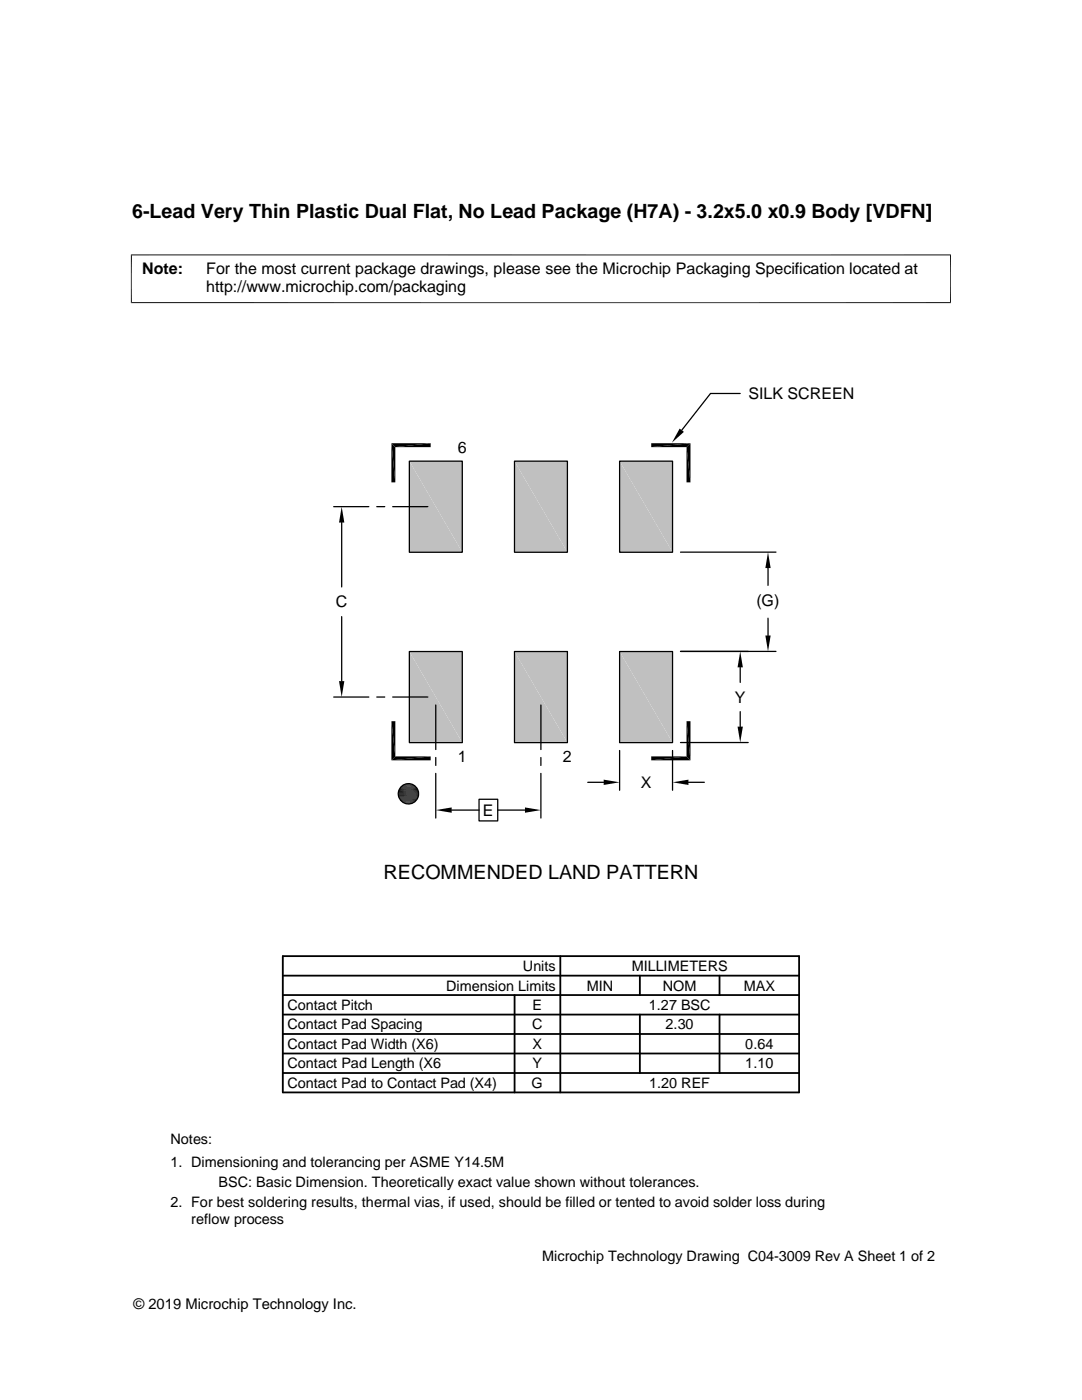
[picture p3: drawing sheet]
<svg xmlns="http://www.w3.org/2000/svg" width="216mm" height="279mm" viewBox="0 0 216 279" stroke-linecap="round" stroke-linejoin="round" font-family="sans-serif">
<defs><g id="words">
<g font-size="3.9">
<text x="26.4" y="43.5">6-Lead Very Thin Plastic Dual Flat, No Lead Package (H7A) - 3.2x5.0 x0.9 Body [VDFN]</text>
<text x="76.5" y="175.4">RECOMMENDED LAND PATTERN</text>
</g>
<g font-size="3.2">
<text x="28.4" y="54.6">Note:</text>
<text x="41.1" y="54.6">For the most current package drawings, please see the Microchip Packaging Specification located at</text>
<text x="41.1" y="58.3">http://www.microchip.com/packaging</text>
<text x="149.3" y="79.7">SILK SCREEN</text>
<text x="91.4" y="90.4">6</text>
<text x="67" y="121.2">C</text>
<text x="150.9" y="120.9">(G)</text>
<text x="146.6" y="140.3">Y</text>
<text x="91.4" y="152.1">1</text>
<text x="112.3" y="152.1">2</text>
<text x="127.8" y="157.3">X</text>
<text x="96.4" y="162.8">E</text>
</g>
<g font-size="2.9">
<text x="89" y="197.7">Dimension Limits</text>
<text x="104.3" y="193.8">Units</text>
<text x="117.1" y="197.7">MIN</text>
<text x="126" y="193.8">MILLIMETERS</text>
<text x="132.3" y="197.7">NOM</text>
<text x="148.4" y="197.7">MAX</text>
<text x="57.3" y="201.6">Contact Pitch</text>
<text x="106.3" y="201.6">E</text>
<text x="129.5" y="201.6">1.27 BSC</text>
<text x="57.3" y="205.4">Contact Pad Spacing</text>
<text x="57.3" y="209.3">Contact Pad Width (X6)</text>
<text x="106.2" y="205.4">C</text>
<text x="106.3" y="209.3">X</text>
<text x="132.8" y="205.4">2.30</text>
<text x="148.7" y="209.3">0.64</text>
<text x="57.3" y="213.2">Contact Pad Length (X6</text>
<text x="106.3" y="213.2">Y</text>
<text x="148.7" y="213.2">1.10</text>
<text x="57.3" y="217.1">Contact Pad to Contact Pad (X4)</text>
<text x="106.1" y="217.1">G</text>
<text x="129.5" y="217.1">1.20 REF</text>
<text x="34" y="228.3">Notes:</text>
<text x="34" y="232.9">1. Dimensioning and tolerancing per ASME Y14.5M</text>
<text x="43.6" y="236.9">BSC: Basic Dimension. Theoretically exact value shown without tolerances.</text>
<text x="34" y="241">2. For best soldering results, thermal vias, if used, should be filled or tented to avoid solder loss during</text>
<text x="38.1" y="244.3">reflow process</text>
<text x="108.2" y="251.7">Microchip Technology Drawing C04-3009 Rev A Sheet 1 of 2</text>
<text x="26.6" y="261.3">© 2019 Microchip Technology Inc.</text>
</g>
</g></defs>
<g fill="#c0c0c0">
<path d="M123.6 92l10.6 18.2h-10.6z"/>
<path d="M123.6 92h10.6v18.2z"/>
<path d="M102.7 92l10.5 18.2h-10.5z"/>
<path d="M102.7 92h10.5v18.2z"/>
<path d="M81.7 92l10.5 18.2h-10.5z"/>
<path d="M81.7 92h10.5v18.2z"/>
<path d="M123.6 130l10.6 18.2h-10.6z"/>
<path d="M123.6 130h10.6v18.2z"/>
<path d="M102.7 130l10.5 18.2h-10.5z"/>
<path d="M102.7 130h10.5v18.2z"/>
<path d="M81.7 130l10.5 18.2h-10.5z"/>
<path d="M81.7 130h10.5v18.2z"/>
</g>
<g fill="none" stroke="#000" stroke-width=".25">
<path d="M147.7 78.5h-5.9l-5.8 7.4M81.7 92h10.5v18.2h-10.5zM102.7 92h10.5v18.2h-10.5zM123.6 92h10.6v18.2h-10.6zM66.6 101.1h7M68.2 104.3v12.8M75.2 101.1h1.6M78.4 101.1h7M135.8 110.2h19M153.2 113.4v3.4M66.6 139.1h7M68.2 123.1v12.8"/>
<path d="M75.2 139.1h1.6M78.4 139.1h7M81.7 130h10.5v18.2h-10.5zM102.7 130h10.5v18.2h-10.5zM123.6 130h10.6v18.2h-10.6zM135.8 130h19M147.7 133.2v3M153.2 123.4v3.4M87 140.7v8.9M87 151.2v1.6M87 154.3v9M95.6 159.5h3.7v4.3h-3.7z"/>
<path d="M107.9 140.7v8.9M107.9 151.2v1.6M107.9 154.3v9M117.3 156.1h3.2M123.6 149.8v7.9M134.2 149.8v7.9M135.8 148.2h13.5M137.4 156.1h3.1M147.7 142v3M90.1 161.7h5.5M99.3 161.7h5.5"/>
<circle cx="81.5" cy="158.4" r="2.03"/>
</g>
<g fill="none" stroke="#000" stroke-width=".36">
<path d="M56.4 194.7h103M56.4 190.8h103v27.2h-103zM56.4 198.6h103M102.7 198.6v19.4M111.8 190.8v27.2M127.7 194.7v3.9M143.6 194.7v3.9M56.4 210.2h103M56.4 202.5h103M56.4 214.1h103M56.4 206.4h103M127.7 202.5v11.6"/>
<path d="M143.6 202.5v11.6"/>
</g>
<g fill="#000">
<path d="M78.1 88.5l.8 7.8h-.8zM78.1 88.5h7.8l-7 .7zM78.1 88.5l.8 .7v7.1zM78.9 89.2l7-.7v.7zM129.9 88.5h7.9l-7.9 .7zM129.9 89.2l7.9-.7-.8 .7zM135.6 85.5l.9 .7-2.4 2.1zM137 89.2l.8 7.1h-.8zM137 89.2l.8-.7v7.8zM68.2 101.1l.5 3.2h-1.1zM153.2 110.2l.6 3.2h-1.1zM67.6 135.9h1.1l-.5 3.2z"/>
<path d="M147.7 130l.5 3.2h-1zM152.7 126.8h1.1l-.6 3.2zM78.1 143.9l.8 7.1-.8 .7zM78.1 143.9h.8v7.1zM80.7 156.6l1.8 .1zM80.7 156.6h1.6zM80.8 156.5l1.5 .1zM80.8 156.5h1.3zM81.1 156.4l1 .1zM81.1 156.4h.9zM81.2 156.4h.8zM81.2 156.4h.5z"/>
<path d="M78.1 151.7l7.8-.7v.7zM78.1 151.7l.8-.7h7zM120.5 155.6l3.1 .5-3.1 .6zM137 143.9l.8 7.8-.8-.7zM129.9 151h7.1l-7.1 .7zM134.2 156.1l3.2-.5v1.1zM137 143.9h.8v7.8zM129.9 151.7l7.1-.7 .8 .7zM147.2 145h1l-.5 3.2zM80.5 160.2l1.8 .1zM80.7 160.3h1.4zM80.7 160.3h1.6z"/>
<path d="M80.8 160.3l1.2 .1zM80.8 160.3h1.3zM81.1 160.4h.6zM81.1 160.4h.9zM81.2 160.4h.5zM87 161.7l3.1-.6v1.1zM104.8 161.1l3.1 .6-3.1 .5z"/>
</g>
<g fill="none" stroke="#000" stroke-width=".2">
<path d="M26.1 50.9h163.7M26.2 50.8v9.7M189.7 50.8v9.7M26.1 60.4h163.7M79.5 158.1h4M79.5 158.3h4M79.5 158.5h4M79.5 157.9h4M79.5 158.9h4M79.5 159.1h3.9M79.5 157.8h3.9M79.6 157.6h3.8"/>
<path d="M79.6 159.3h3.8M79.7 159.4h3.6M79.7 157.4h3.6M79.8 159.6h3.4M79.8 157.2h3.4M79.9 157.1h3.2M79.9 159.8h3.2M80.1 159.9h2.9M80.1 157h2.9M80.2 156.8h2.6M80.3 156.7h2.4M80.5 156.6h2"/>
<path d="M80.2 160h2.6M80.3 160.1h2.4M80.5 160.2h2"/>
</g>
<path d="M79.5 158.7h4" fill="none" stroke="#000" stroke-width=".21"/>
<use href="#words"/>
</svg>
